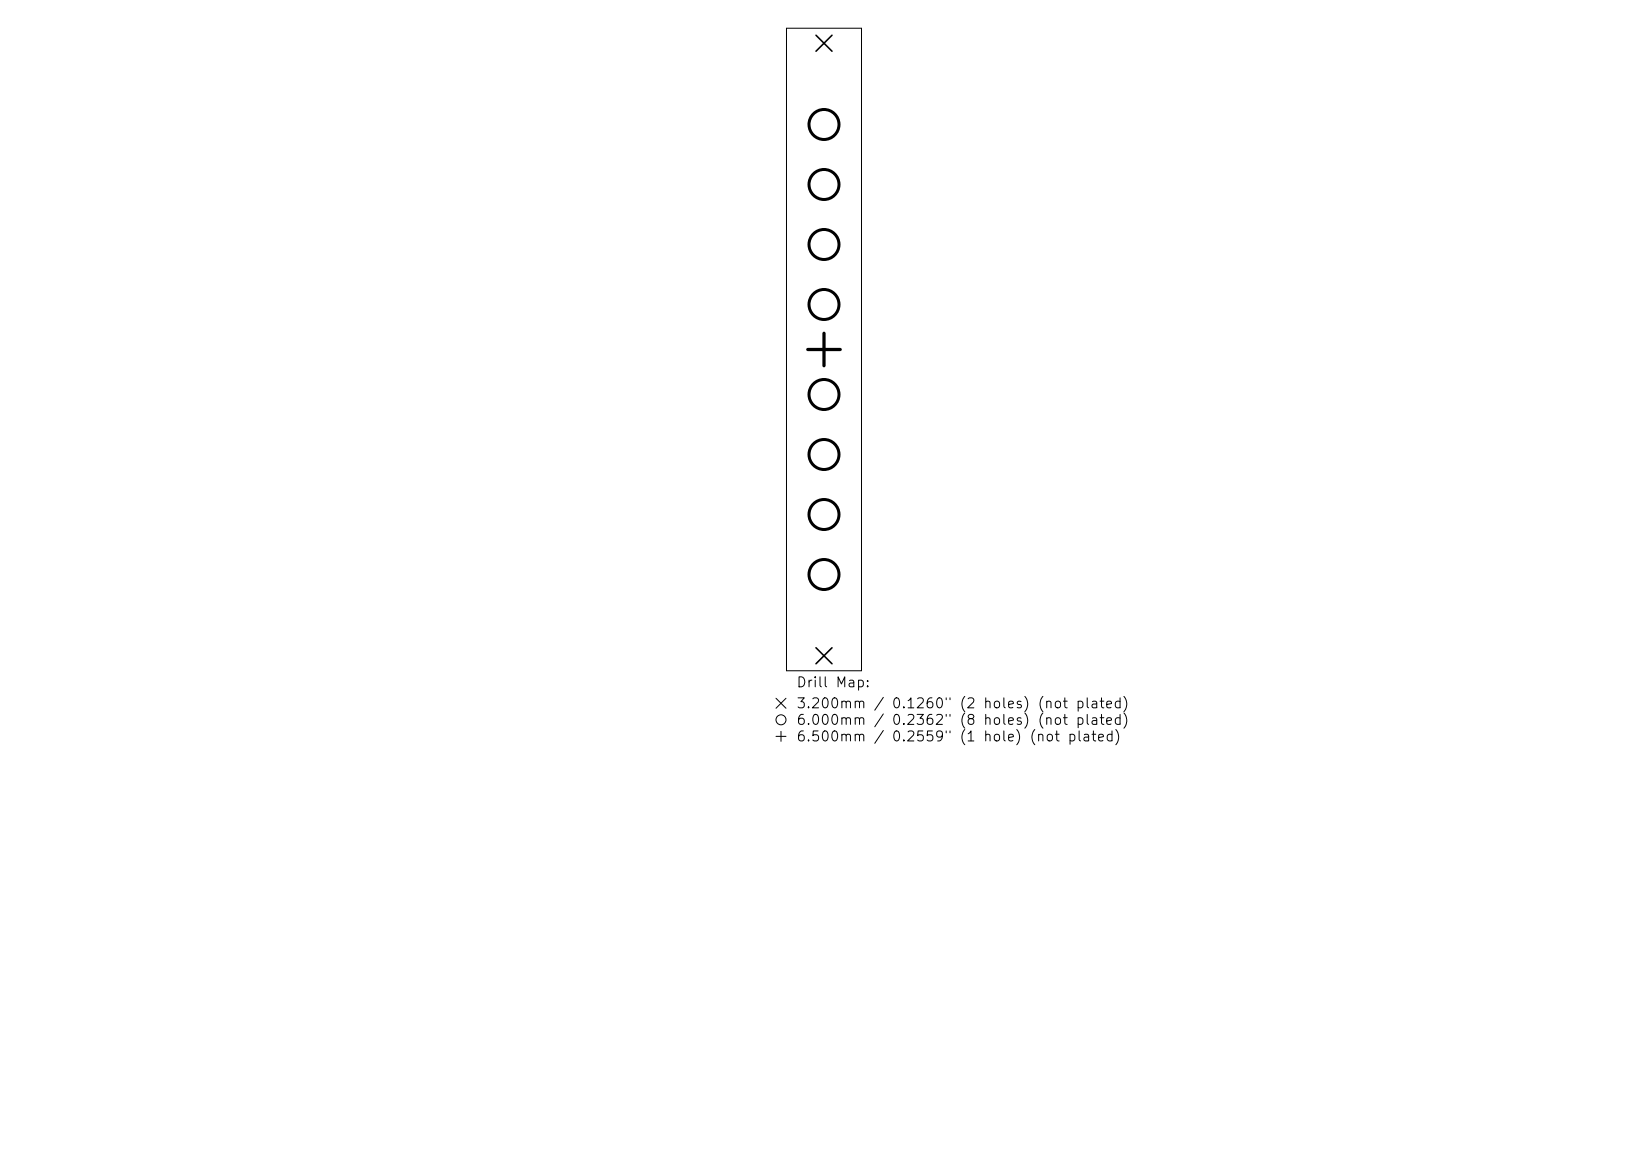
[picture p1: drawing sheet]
<svg xmlns="http://www.w3.org/2000/svg" width="297mm" height="210mm" viewBox="0 0 297 210" stroke-linecap="round" stroke-linejoin="round" font-family="sans-serif">
<defs><g id="words">
<g font-size="1.8">
<text x="143.4" y="124.4">Drill Map:</text>
<text x="143.4" y="128.1">3.200mm / 0.1260&quot; (2 holes) (not plated)</text>
<text x="143.4" y="131.1">6.000mm / 0.2362&quot; (8 holes) (not plated)</text>
<text x="143.4" y="134.1">6.500mm / 0.2559&quot; (1 hole) (not plated)</text>
</g>
</g></defs>
<g fill="none" stroke="#000" stroke-width=".18">
<path d="M141.7 5.1h13.6v115.8h-13.6zM139.8 125.9l1.9 1.8M139.8 132.7h1.9M140.7 131.8v1.8M141.7 125.9l-1.9 1.8"/>
<circle cx="140.7" cy="129.8" r=".9"/>
</g>
<path d="M147.1 6.4l2.8 2.8M149.9 6.4l-2.8 2.8M147.1 116.8l2.8 2.9M149.9 116.8l-2.8 2.9" fill="none" stroke="#000" stroke-width=".29"/>
<g fill="none" stroke="#000" stroke-width=".54">
<circle cx="148.5" cy="33.3" r="2.7"/>
<circle cx="148.5" cy="22.4" r="2.7"/>
<circle cx="148.5" cy="44.1" r="2.7"/>
<circle cx="148.5" cy="54.9" r="2.7"/>
<circle cx="148.5" cy="71.1" r="2.7"/>
<circle cx="148.5" cy="81.9" r="2.7"/>
<circle cx="148.5" cy="92.7" r="2.7"/>
<circle cx="148.5" cy="103.6" r="2.7"/>
</g>
<path d="M145.6 63h5.8M148.5 60.1v5.8" fill="none" stroke="#000" stroke-width=".59"/>
<use href="#words"/>
</svg>
